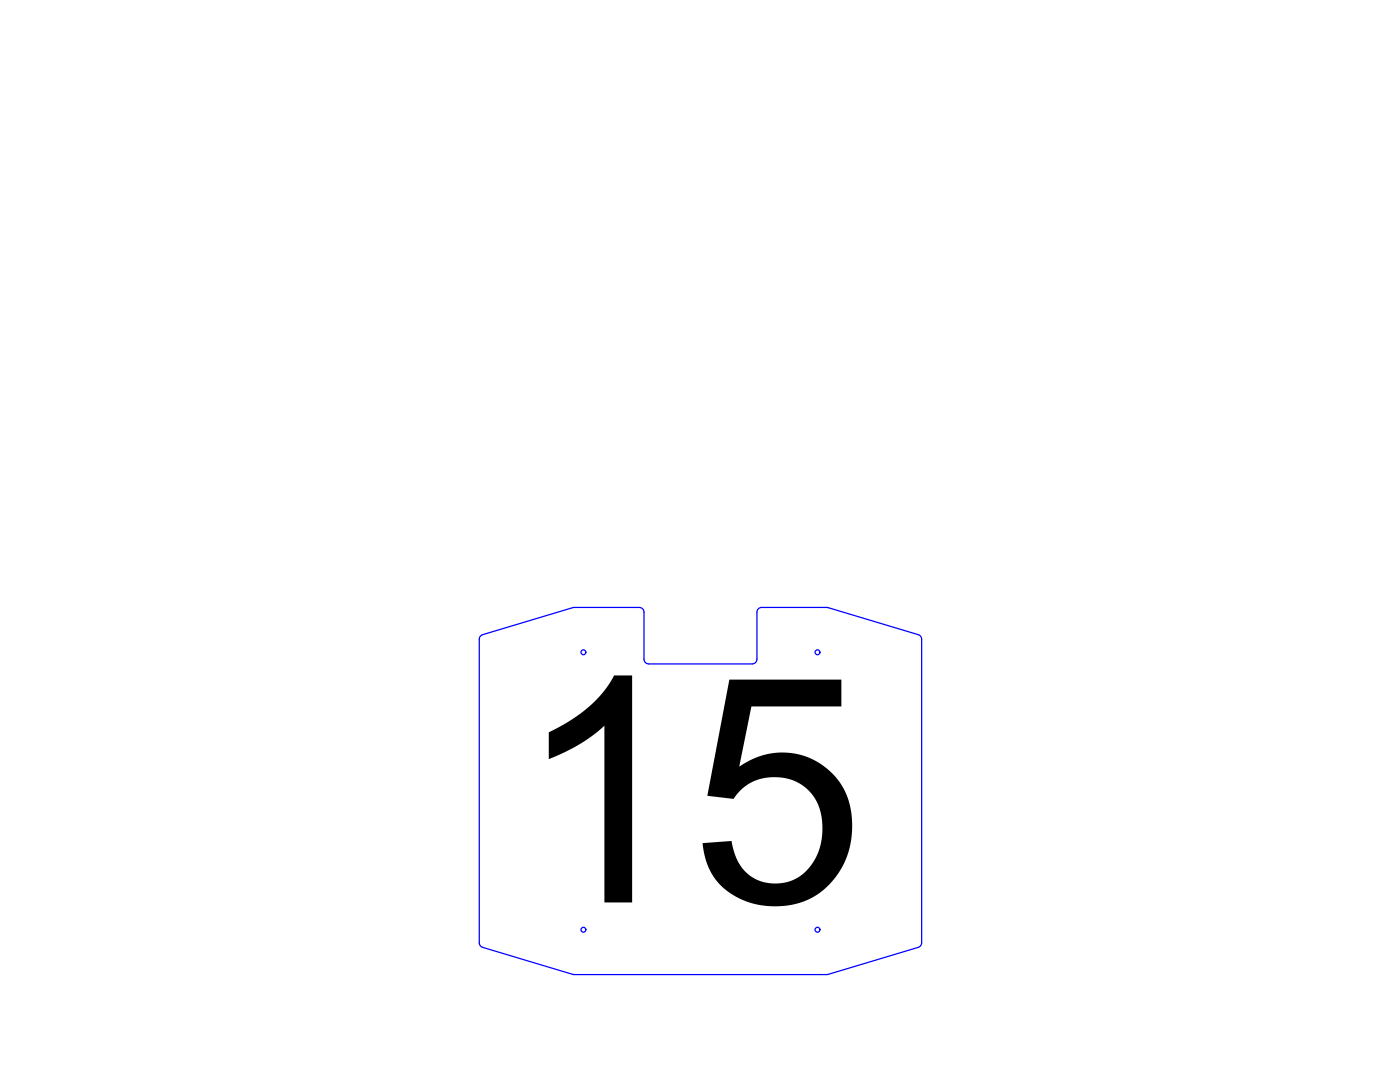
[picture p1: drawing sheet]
<svg xmlns="http://www.w3.org/2000/svg" width="279mm" height="216mm" viewBox="0 0 279 216" stroke-linecap="round" stroke-linejoin="round" font-family="sans-serif">
<!-- layer: 0 -->
<g fill="none" stroke="#00f" stroke-width=".25">
<path d="M95.8 127l.5-.4 18.1-5.4h13.2a.94 .94 0 0 1 .9 1v9.3a.95 .95 0 0 0 1 1h20.6a.95 .95 0 0 0 1-1v-9.4a.94 .94 0 0 1 .9-.9h13.1l18.2 5.4a.95 .95 0 0 1 .6 .9v60.6a.94 .94 0 0 1-.6 .9l-18.3 5.5h-50.6l-18.1-5.5a.94 .94 0 0 1-.6-.9v-60.6z"/>
<circle cx="116.4" cy="130.2" r=".49"/>
<circle cx="163.1" cy="130.2" r=".49"/>
<circle cx="116.4" cy="185.5" r=".49"/>
<circle cx="163.1" cy="185.5" r=".49"/>
</g>
<path d="M145.6 135.6h22.3v5.4h-17.9l-2.5 12a14.1 14.1 0 0 1 15.6-1 14.1 14.1 0 0 1 6.9 13.9 15.2 15.2 0 0 1-18.7 14.6 13 13 0 0 1-11.1-12.3l5.8-.4a9.4 9.4 0 0 0 5.2 7.8 9 9 0 0 0 12.2-5.7 12.6 12.6 0 0 0-1.3-11.3 9.9 9.9 0 0 0-15.7 .8l-5.2-.6zM109.5 146.1a27.6 27.6 0 0 0 12.8-10.8l.3-.5h3.6v45.3h-5.6v-35.3a34.4 34.4 0 0 1-11.1 6.7z" fill="#000"/>
</svg>
